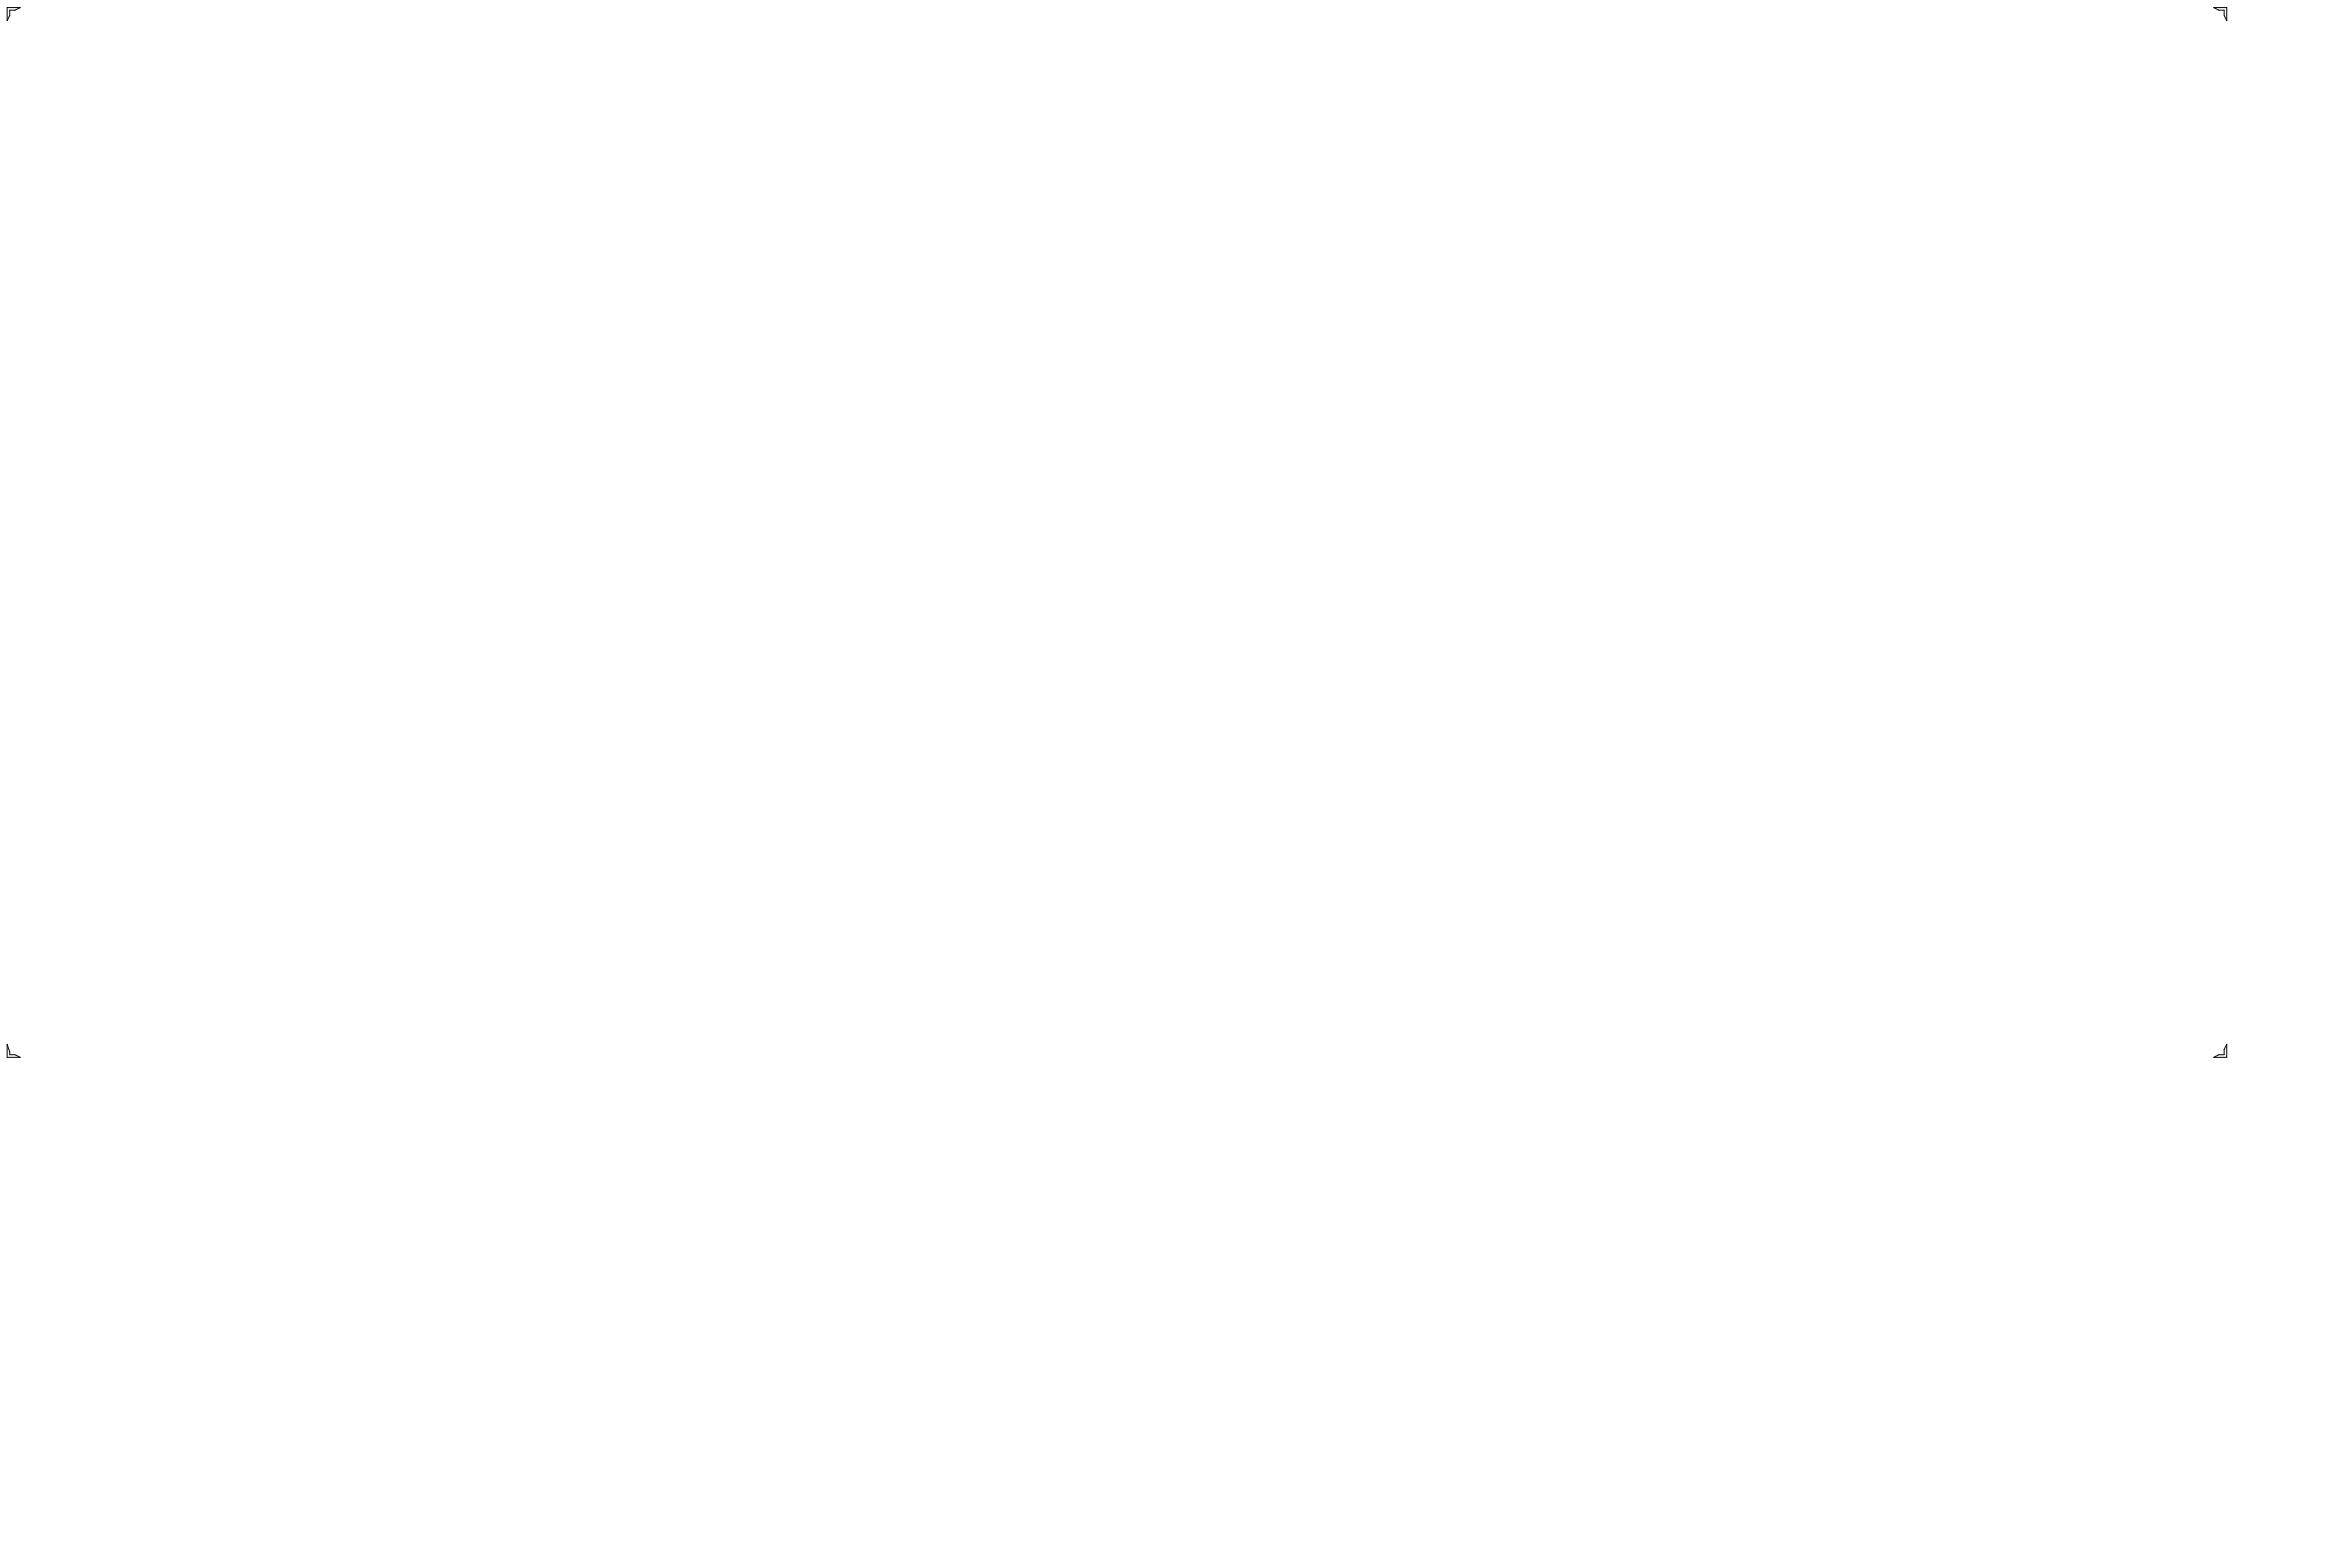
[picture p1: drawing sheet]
<svg xmlns="http://www.w3.org/2000/svg" width="900mm" height="600mm" viewBox="0 0 900 600" stroke-linecap="round" stroke-linejoin="round" font-family="sans-serif">
<path d="M2.7 2.9h5l-2 1h-2v2l-1 2zM847.7 2.9h5v5l-1-2v-2h-2zM2.7 399.9l1 3v1h2l2 1h-5zM852.7 399.9v5h-5l2-1h2v-2z" fill="none" stroke="#000" stroke-width=".38"/>
</svg>
